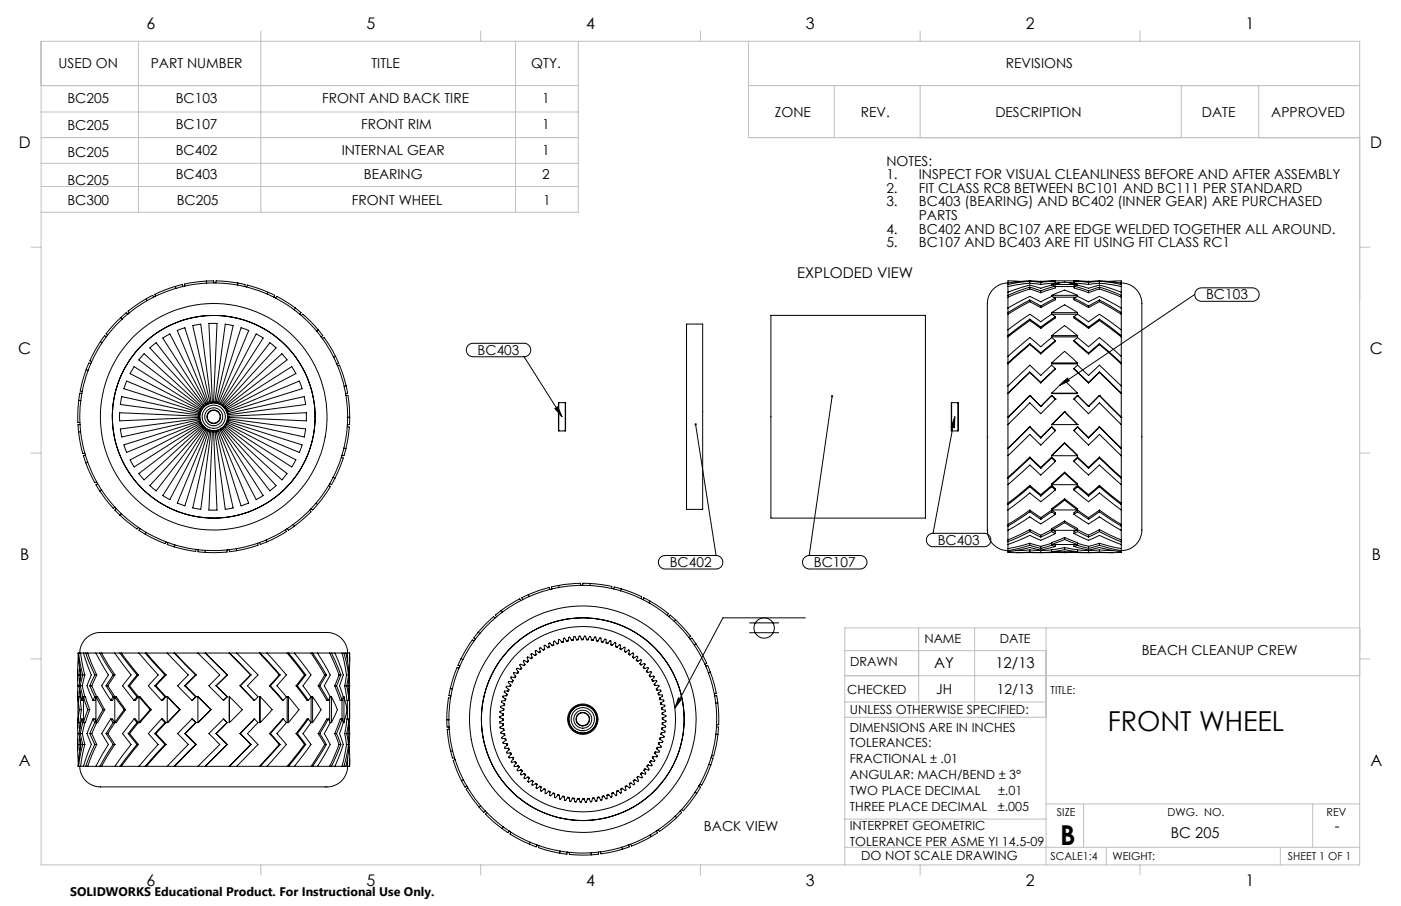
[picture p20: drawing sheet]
<svg xmlns="http://www.w3.org/2000/svg" width="432mm" height="279mm" viewBox="0 0 432 279" stroke-linecap="round" stroke-linejoin="round" font-family="sans-serif">
<defs><g id="words">
<g font-size="8.5">
<text x="341.4" y="225.5">FRONT WHEEL</text>
<text x="326.7" y="260.7">B</text>
</g>
<g font-size="4.9">
<text x="45.2" y="8.9">6</text>
<text x="112.9" y="8.9">5</text>
<text x="180.7" y="8.9">4</text>
<text x="248.4" y="8.9">3</text>
<text x="316.1" y="8.9">2</text>
<text x="383.9" y="8.9">1</text>
<text x="5.8" y="45.8">D</text>
<text x="422.3" y="45.8">D</text>
<text x="5.6" y="109.3">C</text>
<text x="422.2" y="109.3">C</text>
<text x="6.2" y="172.8">B</text>
<text x="422.8" y="172.8">B</text>
<text x="5.8" y="236.3">A</text>
<text x="422.4" y="236.3">A</text>
<text x="45.2" y="273.1">6</text>
<text x="112.9" y="273.1">5</text>
<text x="180.7" y="273.1">4</text>
<text x="248.4" y="273.1">3</text>
<text x="316.1" y="273.1">2</text>
<text x="383.9" y="273.1">1</text>
</g>
<g font-size="4.6">
<text x="245.7" y="85.8">EXPLODED VIEW</text>
<text x="287.9" y="205.9">AY</text>
<text x="306.8" y="205.9">12/13</text>
<text x="411.4" y="256.2">-</text>
<text x="360.9" y="258.3">BC 205</text>
</g>
<g font-size="4.2">
<text x="18.1" y="20.8">USED ON</text>
<text x="46.5" y="20.8">PART NUMBER</text>
<text x="114.5" y="20.8">TITLE</text>
<text x="163.7" y="20.8">QTY.</text>
<text x="310" y="20.8">REVISIONS</text>
<text x="20.8" y="31.8">BC205</text>
<text x="54.2" y="31.8">BC103</text>
<text x="99.3" y="31.8">FRONT AND BACK TIRE</text>
<text x="167.1" y="31.8">1</text>
<text x="238.8" y="35.9">ZONE</text>
<text x="265.3" y="35.9">REV.</text>
<text x="306.8" y="35.9">DESCRIPTION</text>
<text x="370.4" y="35.9">DATE</text>
<text x="391.8" y="35.9">APPROVED</text>
<text x="20.8" y="40">BC205</text>
<text x="54.2" y="39.8">BC107</text>
<text x="111.3" y="39.8">FRONT RIM</text>
<text x="167.1" y="39.8">1</text>
<text x="54.2" y="47.8">BC402</text>
<text x="105.3" y="47.8">INTERNAL GEAR</text>
<text x="167.1" y="47.8">1</text>
<text x="20.8" y="48.3">BC205</text>
<text x="273.2" y="51.2">NOTES:</text>
<text x="20.8" y="56.9">BC205</text>
<text x="54.2" y="55.3">BC403</text>
<text x="112.1" y="55.3">BEARING</text>
<text x="167.1" y="55.3">2</text>
<text x="273.2" y="55.3">1.</text>
<text x="273.2" y="59.5">2.</text>
<text x="283.2" y="55.3">INSPECT FOR VISUAL CLEANLINESS BEFORE AND AFTER ASSEMBLY</text>
<text x="283.2" y="59.5">FIT CLASS RC8 BETWEEN BC101 AND BC111 PER STANDARD</text>
<text x="20.8" y="63.4">BC300</text>
<text x="54.5" y="63.4">BC205</text>
<text x="108.5" y="63.4">FRONT WHEEL</text>
<text x="167.4" y="63.4">1</text>
<text x="273.2" y="63.7">3.</text>
<text x="283.2" y="63.7">BC403 (BEARING) AND BC402 (INNER GEAR) ARE PURCHASED</text>
<text x="283.2" y="67.9">PARTS</text>
<text x="273.2" y="72">4.</text>
<text x="273.2" y="76.2">5.</text>
<text x="283.2" y="72">BC402 AND BC107 ARE EDGE WELDED TOGETHER ALL AROUND.</text>
<text x="283.2" y="76.2">BC107 AND BC403 ARE FIT USING FIT CLASS RC1</text>
<text x="371.7" y="92.3">BC103</text>
<text x="147.2" y="109.4">BC403</text>
<text x="289" y="168">BC403</text>
<text x="206.4" y="174.9">BC402</text>
<text x="250.8" y="174.9">BC107</text>
<text x="351.9" y="202.1">BEACH CLEANUP CREW</text>
<text x="288.5" y="213.9">JH</text>
<text x="307.3" y="214.1">12/13</text>
<text x="217" y="256.2">BACK VIEW</text>
</g>
<g font-size="3.9">
<text x="284.9" y="198.3">NAME</text>
<text x="308.1" y="198.3">DATE</text>
<text x="262" y="205.5">DRAWN</text>
<text x="261.1" y="213.9">CHECKED</text>
<text x="261.9" y="220.3">UNLESS OTHERWISE SPECIFIED:</text>
<text x="261.9" y="225.6">DIMENSIONS ARE IN INCHES</text>
<text x="261.9" y="230.5">TOLERANCES:</text>
<text x="261.9" y="235.4">FRACTIONAL ± .01</text>
<text x="261.9" y="240.3">ANGULAR: MACH/BEND ± 3°</text>
<text x="261.9" y="245.1">TWO PLACE DECIMAL</text>
<text x="307.6" y="245.1">±.01</text>
<text x="261.9" y="250">THREE PLACE DECIMAL</text>
<text x="307.5" y="250">±.005</text>
<text x="261.9" y="255.9">INTERPRET GEOMETRIC</text>
<text x="261.9" y="260.8">TOLERANCE PER ASME YI 14.5-09</text>
<text x="265.5" y="265.2">DO NOT SCALE DRAWING</text>
</g>
<text font-size="3.8" x="21.6" y="276.3">SOLIDWORKS Educational Product. For Instructional Use Only.</text>
<g font-size="3.4">
<text x="323.8" y="214">TITLE:</text>
<text x="325.8" y="251.6">SIZE</text>
<text x="359.9" y="251.6">DWG. NO.</text>
<text x="408.9" y="251.7">REV</text>
<text x="323.7" y="265.2">SCALE1:4</text>
<text x="342.9" y="265.2">WEIGHT:</text>
<text x="396.9" y="265.2">SHEET 1 OF 1</text>
</g>
</g></defs>
<g fill="none" stroke="#000" stroke-width=".31">
<path d="M37.3 97.9l-4.6 5 .4 .5M37.3 97.9l.4 .5M37.7 98.4l-2.6 2.6-2.3 2.9M39.4 96.9l-1.7 1.5M39.4 96.9l-.5-.5-1.6 1.5M45.1 92.1l-5.6 3.9 .3 .5M45.1 92.1l.3 .6M45.4 92.7l-3.1 2-2.9 2.2M47.4 91.6l-2 1.1M47.4 91.6l-.3-.5-2 1M54 88.3l-6.3 2.5 .2 .6M54 88.3l2.2-.6 .2 .7"/>
<path d="M54 88.3l.2 .6M54.2 88.9l-6.8 2.7M56.4 88.4l-2.2 .5M63.6 86.7l-6.7 .9v.6M63.6 86.7l2.3-.1v.6M63.6 86.7v.6M63.6 87.3l-3.6 .4-3.6 .7M64.4 99.8h2.5l-1.1 24.1h-.4zM65.9 87.2l-2.3 .1M65.9 87.2l3.7 .2 3.6 .5M66.5 87.2l.1-.6 6.7 .7M69.4 100l2.5 .4-5.3 23.5h-.1h-.2z"/>
<path d="M73.2 87.9l2.2 .5M73.3 87.3l2.2 .4-.1 .7M73.3 87.3l-.1 .6M75.4 88.4l7 2.3M76 88.5l.2-.6 6.4 2.2M82.4 90.7l2 1M82.6 90.1l2.1 1-.3 .6M82.6 90.1l-.2 .6M84.4 91.7l3.2 1.8 3.1 2M84.9 91.9l.4-.5 5.8 3.6M90.7 95.5l1.7 1.4M91.1 95l1.7 1.4-.4 .5"/>
<path d="M91.1 95l-.4 .5M92.4 96.9l5.2 5.2M92.9 97.3l.4-.4 2.5 2.3 2.3 2.5M211.6 99.9h5v57.2h-5zM237.6 97.3h47.6v62.5h-47.6zM310.7 87.2a6.7 6.7 0 0 0-6.4 7.9v60.4a44.5 44.5 0 0 0 .4 10.2 6.4 6.4 0 0 0 6 4.1M310.7 95v1.4M310.7 90.1v1M310.7 87.3v.4M310.7 88.4v1.7M310.7 87.2v.1M310.7 96.9v4.8"/>
<path d="M310.7 91.7v3.3M310.7 87.7v.7M310.7 91.1v.6M310.7 96.4v.5M310.7 87.2h.2M314.4 86.8l-3.7-.2v.6M317.4 89.1l3.4 1.2M317.4 87.3l-6.7 1.1M317.4 87.3l3.4 .4M317.4 98.8l-6.7 5.1M317.4 98.8l3.4 2.5M317.4 93l-6.7 3.9"/>
<path d="M317.4 93l3.4 1.9M317.4 89.1l-6.7 2.6M317.4 98.4l3.4 2.5M317.4 98.4l-6.7 5.1M317.4 92.5l3.4 1.9M317.4 92.5l-6.7 3.9M317.4 88.5l3.4 1.2M317.4 88.5l-6.7 2.6M317.4 86.7l3.4 .4M317.4 86.7l-6.7 1M317.4 86.7v.6M317.4 88.5v.6"/>
<path d="M317.4 92.5v.5M317.4 98.4v.4M320.8 86.8l-5.1-.1-5 .6M320.8 86.7v.1M320.8 87.1v.6M320.8 89.7v.6M320.8 94.4v.5M320.8 86.7l.3 .1M320.8 86.7l-.4 .1M324.1 96.9l-3.3 2.3-3.4-2.3-6.7 4.8M324.1 96.9l1.2 .7M324.1 91.4l-3.3 1.7-3.4-1.7-6.7 3.6"/>
<path d="M324.1 91.4l1.2 .5M324.1 96.4l4-2.4 4 2.4M324.1 87.9l-3.3 1-3.4-1-6.7 2.2M324.1 87.9l1.2 .3M324.1 91.1l4-1.6 4 1.6M324.1 87.7a11.1 11.1 0 0 1 8 0M324.1 86.6l-3.3 .2M324.1 86.6h1.2M324.1 86.6h.1M324.1 87.7v.2M324.1 91.1v.3M324.1 96.4v.5"/>
<path d="M324.1 96.4h8M324.1 91.1h8M324.1 87.7h8M324.1 86.6h8M324.2 96.9h7.9M324.7 91.7h6.9M325.3 88.2v.6l-4.5 1.5M325.3 86.6v.7l-4.5 .4M325.3 97.6v.5l-4.5 3.2M325.3 91.9v.6l-4.5 2.4M325.3 97.6l-4.5 3.3M325.3 91.9l-4.5 2.5"/>
<path d="M325.3 88.2l-4.5 1.5M325.3 86.6l-4.5 .5M325.3 87.2h1.3M325.3 88.4h5.7M329.7 87.2h1.3M331 88.2v.6l4.5 1.5M331 91.9v.6l4.5 2.4M331 97.6v.5l4.5 3.2M331 86.6v.7l4.5 .4M331 97.6l4.5 3.3M331 91.9l4.5 2.5M331 88.2l4.5 1.5"/>
<path d="M331 86.6l4.5 .5M332.1 96.9l-1.1 .7M332.1 96.9l3.4 2.3 3.3-2.3 6.8 4.8M332.1 91.4l-1.1 .5M332.1 91.4l3.4 1.7 3.3-1.7 6.8 3.6M332.1 87.9l-1.1 .3M332.1 87.9l3.4 1 3.3-1 6.8 2.2M332.1 86.6h-1.1M332.1 86.6l3.4 .2M332.1 86.6h.1M332.1 87.7v.2M332.1 91.1v.3"/>
<path d="M332.1 96.4v.5M335.5 86.8l5-.1 5.1 .6M335.5 86.7v.1M335.5 87.1v.6M335.5 89.7v.6M335.5 94.4v.5M335.5 86.7l.3 .1M335.5 86.7l-.4 .1M338.8 89.1l-3.3 1.2M338.8 89.1l6.8 2.6M338.8 93l-3.3 1.9M338.8 93l6.8 3.9"/>
<path d="M338.8 98.8l-3.3 2.5M338.8 98.8l6.8 5.1M338.8 87.3l-3.3 .4M338.8 87.3l6.8 1.1M338.8 98.4l6.8 5.1M338.8 98.4l-3.3 2.5M338.8 92.5l6.8 3.9M338.8 92.5l-3.3 1.9M338.8 88.5l6.8 2.6M338.8 88.5l-3.3 1.2M338.8 86.7l6.8 1M338.8 86.7l-3.3 .4"/>
<path d="M338.8 86.7v.6M338.8 88.5v.6M338.8 92.5v.5M338.8 98.4v.4M341.8 86.8l3.8-.2v.6M345.4 87.2h.2M345.6 87.2a6.6 6.6 0 0 1 6.3 7.9v66.4a6.9 6.9 0 0 1-6.3 8.3M345.6 95v1.4M345.6 90.1v1M345.6 87.3v.4M345.6 87.2v.1M345.6 96.9v4.8"/>
<path d="M345.6 91.7v3.3M345.6 88.4v1.7M345.6 87.7v.7M345.6 91.1v.6M345.6 96.4v.5M368.2 90.8l-41.6 28.1M368.8 89.4l.7-.5 .8-.1h15.7a2.08 2.08 0 0 1 2.1 2 2.08 2.08 0 0 1-2.1 2.1h-15.7a2.07 2.07 0 0 1-1.9-1.2 2.07 2.07 0 0 1 .4-2.3zM26.6 114l-1.9 6.5 .6 .3M26.6 114l.5 .2M27.1 114.2l-1.9 7.1M28 112.1l-.9 2.1M28 112.1l-.6-.2-.8 2.1"/>
<path d="M30.9 105.3l-3.2 6 .5 .3M30.9 105.3l.6 .4M31.5 105.7l-3.5 6.4M32.8 103.9l-1.3 1.8M32.8 103.9l-.6-.4-1.3 1.8M39 117.5l22.5 9.3-.1 .4-23.2-7.3zM41.3 113.1l20.5 13v.2l-.1 .1-21.6-11.2zM44.4 109.1l17.9 16.4-.2 .3-19.3-14.8zM46.2 107.3l1.9-1.6 14.8 19.2-.3 .3zM50.2 104.2l2.2-1.2 11.1 21.5-.2 .1zM54.6 101.9l2.4-.8 7.2 23.1-.3 .1zM59.4 100.4l2.5-.4 3 24h-.2z"/>
<path d="M74.3 101.1l2.4 .8-9.3 22.2-.3-.1zM79 103l2.1 1.2-12.9 20.3-.3-.2zM83.2 105.7l1.9 1.6-16.2 17.7-.2-.2zM97.6 102.1l1.4 1.8M98.1 101.7l1.4 1.8-.5 .4M98.1 101.7l-.5 .4M99 103.9l1.6 2.3 2.2 4M99.3 104.4l.6-.3 3.5 5.8M102.8 110.2l1 2M103.4 109.9l1 2-.6 .3M103.4 109.9l-.6 .3M103.8 112.2l1.3 3.4 1 3.6"/>
<path d="M104 112.7l.6-.1 2.1 6.4M106.1 119.2l.4 2.2M106.7 119l.4 2.2-.6 .2M106.7 119l-.6 .2M144.3 106.5l1.3-.6h15.9a2.08 2.08 0 0 1 2.1 2 2.08 2.08 0 0 1-2.1 2.1h-15.7a2.09 2.09 0 0 1-1.9-1.2 2.09 2.09 0 0 1 .4-2.3zM161.5 110l11.7 18.5M310.7 119v2.2M310.7 109.9v2M310.7 101.7v1.8M310.7 112.2v6.8M310.7 103.9v6M310.7 103.5v.4"/>
<path d="M310.7 111.9v.3M317.4 114.9l-6.7 6.5M317.4 114.9l3.4 3.2M317.4 106.3l-6.7 5.9M317.4 106.3l3.4 2.8M317.4 114.7l3.4 3.2M317.4 114.7l-6.7 6.5M317.4 106l3.4 2.9M317.4 106l-6.7 5.9M317.4 106v.3M317.4 114.7v.2M320.8 100.9v.4"/>
<path d="M320.8 108.9v.2M320.8 117.9v.2M324.1 111.9l4-3.6 4 3.6M324.1 103.5l4-3.1 4 3.1M324.1 103.5v.4h8v-.4M324.1 111.9v.3h8v-.3M324.1 111.9h8M324.1 103.5h8M325.3 113.7l-4.5 4.4M325.3 105v.3l-4.5 3.8M325.3 113.7l-1.2-1.1-3.3 3.2-3.4-3.2-6.7 6.4M325.3 113.7l-4.5 4.2"/>
<path d="M325.3 105l-1.2-.9-3.3 2.8-3.4-2.8-6.7 5.8M325.3 105l-4.5 3.9M326.6 118.9l2.4-2.3 .6 .8zM331 105v.3l4.5 3.8M331 113.7l4.5 4.4M331 113.7l4.5 4.2M331 113.7l1.1-1.1 3.4 3.2 3.3-3.2 6.8 6.4M331 105l4.5 3.9M331 105l1.1-.9 3.4 2.8 3.3-2.8 6.8 5.8M335.5 100.9v.4M335.5 108.9v.2M335.5 117.9v.2"/>
<path d="M338.8 106.3l-3.3 2.8M338.8 106.3l6.8 5.9M338.8 114.9l-3.3 3.2M338.8 114.9l6.8 6.5M338.8 114.7l6.8 6.5M338.8 114.7l-3.3 3.2M338.8 106l6.8 5.9M338.8 106l-3.3 2.9M338.8 106v.3M338.8 114.7v.2M345.6 119v2.2M345.6 109.9v2"/>
<path d="M345.6 101.7v1.8M345.6 112.2v6.8M345.6 103.9v6M345.6 103.5v.4M345.6 111.9v.3M24.2 133.2l1.3 6.6h.6M24.3 123.5l-.3 6.7 .6 .1M24.3 123.5h.6M24.7 130.9l.1 2.2M24.7 130.9l-.7 .1 .2 2.2M24.8 133.1l.8 4.6 .7 2.6M24.8 133.1l-.6 .1"/>
<path d="M24.9 123.5l-.3 4.6 .1 2.8M25.2 121.3l-.3 2.2M25.2 121.3l-.6-.1-.3 2.3M36.9 127.3l24.3 1v.4l-24.3 1.1zM37.1 132.3l24.1-3.2 .1 .3-23.8 5.4zM37.5 122.3l23.8 5.3-.1 .3-24.1-3.2zM38.2 137.2l23.2-7.3 .1 .3-22.5 9.3zM62.6 131.9l.3 .2-14.8 19.3-1.9-1.6zM63.2 132.4l.3 .2-11.1 21.5-.9-.5-1.3-.8zM63.9 132.8l.3 .1-7.2 23.1-2.4-.8zM64.7 133.1h.3l-3.1 24-2.5-.5zM65.4 133.2h.4l1.1 24.1h-2.5z"/>
<path d="M66.3 133.2l.3-.1 5.3 23.5-1 .2-1.5 .3zM67.1 133.1l.4-.2 9.2 22.3-2.4 .8zM67.9 132.8l.3-.2 12.9 20.2-.2 .2-1.9 1.1zM68.6 132.3l.3-.2 16.2 17.7-.5 .4-1.4 1.2zM69.2 125.3l17.7-16.2 1.4 1.6 .2 .3-19 14.6zM69.5 131.5l19 14.5-1.6 2-17.7-16.2zM69.7 125.9l20.2-12.8 1.2 1.8 .1 .3-21.2 11.1zM70 130.8l21.2 11-.9 1.7-.4 .5-20.2-12.9zM70.2 126.7l22.1-9.2 .7 2.1 .1 .3-22.8 7.1zM70.3 130l22.8 7.2-.6 1.8-.2 .5-22.1-9.1zM70.4 127.5l23.4-5.2 .3 1.8 .1 .6-23.7 3.2zM70.5 129.2l23.7 3.1-.4 2.5-23.4-5.2z"/>
<path d="M70.6 128.3l23.8-1v2.2v.3l-23.8-1.1zM106 138.2l-.6 2.2M106 138.2l.6 .2M106.5 121.4l.5 3.6 .1 3.7M106.6 122h.6l.5 3.3 .1 3.4M106.6 138.4l-.6 2.1-.6-.1M107 131.6l.7 .1-1.1 6.7M107.1 131l-.3 2.7-.8 4.5M107.1 128.7v2.3M107.1 128.7h.7M107.8 128.7l-.1 2.3h-.6M171 126l.9-.6 1.3 3.1z"/>
<path d="M172.2 124.2v8.7M172.2 132.9h2M172.2 124.2h2M174.2 124.2v8.7M214.4 130.8l6.3 40.5M256.5 122.2l-7.1 49.1M293.3 124.2v8.7M293.3 132.9h1.9M293.3 124.2h1.9M294.3 128.5l-.1 3.4-1-.2zM294.3 128.5l-6.7 35.9M295.2 124.2v8.7"/>
<path d="M310.7 131v7.2M310.7 121.4v7.3M310.7 128.7v2.3M310.7 128.7h.1M310.7 138.4v2.1M310.7 121.2v.2M310.7 138.2v.2M317.4 131.6l3.4 3.3M317.4 131.6l-6.7 6.6M317.4 122l3.4 3.3M317.4 122l-6.7 6.7M317.4 122h.1"/>
<path d="M317.4 131.7l-6.7 6.7M317.4 131.7l3.4 3.4M317.4 131.6v.1M320.8 125.3h.1M320.8 134.9v.2M324.1 131.6l1.2 1.2M324.1 131.6l-3.3 3.3M324.1 122l1.2 1.1M324.1 122l-3.3 3.3M324.1 131h.1M324.1 122h.1M324.1 131.7l-3.3 3.4"/>
<path d="M324.1 131.7l1.2 1.1M324.1 121.2l4-3.9 4 3.9M324.1 131h8M324.1 121.2h8M324.1 131.6v.1M325.3 123.1l-4.5 4.5-3.4-3.4-6.7 6.8M325.3 132.8l-4.5 4.5-3.4-3.4-6.7 6.6M325.3 123.1h.1M328.1 136.5l4 4M328.1 136.5l-4 4M328.1 127l4 4M328.1 127l-4 4"/>
<path d="M328.1 127h.1M328.1 136.7l4 3.8M328.1 136.7l-4 3.8M328.1 136.5v.2M331 123.1l4.5 4.5 3.3-3.4 6.8 6.8M331 132.8l4.5 4.5 3.3-3.4 6.8 6.6M331 123.1h.1M332.1 122l3.4 3.3M332.1 122l-1.1 1.1M332.1 131.6l3.4 3.3M332.1 131.6l-1.1 1.2M332.1 131h.1"/>
<path d="M332.1 122h.1M332.1 131.7l-1.1 1.1M332.1 131.7l3.4 3.4M332.1 131.6v.1M335.5 125.3h.1M335.5 134.9v.2M338.8 122l6.8 6.7M338.8 122l-3.3 3.3M338.8 131.6l6.8 6.6M338.8 131.6l-3.3 3.3M338.8 122h.1M338.8 131.7l6.8 6.7"/>
<path d="M338.8 131.7l-3.3 3.4M338.8 131.6v.1M345.6 131v7.2M345.6 121.4v7.3M345.6 128.7v2.3M345.6 128.7h.1M345.6 138.4v2.1M345.6 121.2v.2M345.6 138.2v.2M26.3 140.3l.7 2.2M26.3 140.3l-.6 .2 .7 2.2M26.4 142.7l2.8 6.1 .6-.2"/>
<path d="M27 142.5l1.4 3.4 1.7 3.3M27 142.5l-.6 .2M30.1 149.2l1.2 1.9M30.1 149.2l-.5 .3 1.2 1.9M30.8 151.4l4.1 5.3 .5-.3M31.3 151.1l2.1 3 2.4 2.7M31.3 151.1l-.5 .3M35.8 156.8l1.6 1.6M35.8 156.8l-.4 .5 1.6 1.6M37 158.9l5.2 4.2 .5-.4M37.4 158.4l2.8 2.4 3 2.2M37.4 158.4l-.4 .5"/>
<path d="M40.1 141.8l21.6-11.2 .1 .3-20.5 13.1zM42.8 146l19.3-14.7 .2 .3-17.9 16.4zM95.5 157.3l.3 .5-5.1 4.4M95.9 156.9l-5.5 4.8M97.4 155.2l-1.5 1.7M97.4 155.2l.5 .4M97.9 155.6l-1.6 1.7-.4-.4M101.3 149.7l.5 .4-3.9 5.5M101.6 149.2l-2 3.1-2.2 2.9M102.7 147.2l-1.1 2M102.7 147.2l.5 .3M103.2 147.5l-1 2-.6-.3"/>
<path d="M105.2 141l.6 .3-2.6 6.2M105.4 140.4l-.9 2.6-1.8 4.2M310.7 147.5v2M310.7 155.6v1.7M310.7 157.3v4.4M310.7 149.5v5.7M310.7 140.5v6.7M310.7 147.2v.3M310.7 155.2v.4M317.4 157.3l3.4 2.3M317.4 157.3l-6.7 4.4M317.4 149.7l3.4 2.8"/>
<path d="M317.4 149.7l-6.7 5.5M317.4 141l3.4 3.1M317.4 141l-6.7 6.2M317.4 141.3l3.4 3.1M317.4 141.3l-6.7 6.2M317.4 150.1l3.4 2.9M317.4 150.1l-6.7 5.5M317.4 157.8l3.4 2.4M317.4 157.8l-6.7 4.4M317.4 141v.3M317.4 149.7v.4M317.4 157.3v.5"/>
<path d="M320.8 144.1v.3M320.8 152.5v.5M320.8 159.6v.6M324.1 149.7l1.2 1v.4M324.1 149.7l-3.3 2.8M324.1 141l1.2 1v.3M324.1 141l-3.3 3.1M324.1 141.3l1.2 1M324.1 141.3l-3.3 3.1M324.1 150.1l1.2 1M324.1 150.1l-3.3 2.9M324.1 157.3l4-3.1 4 3.1z"/>
<path d="M324.1 157.8l1.2 .8M324.1 157.8l-3.3 2.4M324.1 141v.3M324.1 149.7v.4M324.1 140.5h8M324.1 149.5h8M325.3 158.6v-.5l-1.2-.8-3.3 2.3M325.3 142.3l-4.5 4.2-3.4-3.1-6.7 6.1M325.3 151.1l-4.5 3.6-3.4-2.7-6.7 5.3M325.3 158.6l-4.5 3-3.4-2.2-6.7 4.1M328.1 153.8l4 3.1v.9M328.1 153.8l-4 3.1v.9"/>
<path d="M328.1 145.6l4 3.6v.3M328.1 145.6l-4 3.6v.3M328.1 145.9l4 3.6M328.1 145.9l-4 3.6M328.1 145.6v.3M328.1 153.8v.4M331 158.6v-.5l1.1-.8 3.4 2.3M331 142.3l4.5 4.2 3.3-3.1 6.8 6.1M331 151.1l4.5 3.6 3.3-2.7 6.8 5.3M331 158.6l4.5 3 3.3-2.2 6.8 4.1M332.1 141l3.4 3.1M332.1 141l-1.1 1v.3"/>
<path d="M332.1 149.7l3.4 2.8M332.1 149.7l-1.1 1v.4M332.1 141.3l3.4 3.1M332.1 141.3l-1.1 1M332.1 150.1l3.4 2.9M332.1 150.1l-1.1 1M332.1 157.8l3.4 2.4M332.1 157.8l-1.1 .8M332.1 141v.3M332.1 149.7v.4M335.5 144.1v.3M335.5 152.5v.5"/>
<path d="M335.5 159.6v.6M338.8 141l6.8 6.2M338.8 141l-3.3 3.1M338.8 149.7l6.8 5.5M338.8 149.7l-3.3 2.8M338.8 157.3l6.8 4.4M338.8 157.3l-3.3 2.3M338.8 141.3l6.8 6.2M338.8 141.3l-3.3 3.1M338.8 150.1l6.8 5.5M338.8 150.1l-3.3 2.9M338.8 157.8l6.8 4.4"/>
<path d="M338.8 157.8l-3.3 2.4M338.8 141v.3M338.8 149.7v.4M338.8 157.3v.5M345.6 147.5v2M345.6 155.6v1.7M345.6 157.3v4.4M345.6 149.5v5.7M345.6 140.5v6.7M345.6 147.2v.3M345.6 155.2v.4M43.2 163l1.9 1.2"/>
<path d="M43.2 163l-.4 .5 2 1.2M44.8 164.7l6 2.9 .4-.5M45.1 164.2l6.6 3.1M45.1 164.2l-.3 .5M51.7 167.3l2.2 .7M51.7 167.3l-.2 .6 2.2 .7M53.7 168.6l6.6 1.5 .2-.7M53.9 168l3.5 .9 3.7 .6M53.9 168l-.2 .6M61.1 169.5l2.2 .2M61.1 169.5l-.1 .6 2.3 .3M63.3 169.7v.7"/>
<path d="M70 169.6v.7l-6.7 .1M70.6 169.5l-3.6 .3-3.7-.1M70.6 169.5l.1 .6 2.3-.3M72.8 169.2l-2.2 .3M72.8 169.2l.2 .6M79.4 167.5l.1 .7-6.5 1.6M80 167.3l-4.4 1.4-2.8 .5M82.1 166.5l-2.1 .8M82.1 166.5l.2 .6M82.3 167.1l-2.1 .8-.2-.6M88 163.3l.3 .6-6 3.2M88.5 163l-3.1 1.9-3.3 1.6"/>
<path d="M90.4 161.7l-1.9 1.3M90.4 161.7l.3 .5M90.7 162.2l-1.8 1.3-.4-.5M181.9 180l-2.3-.1v.6M181.9 180l6.7 .8-.1 .7M181.9 180l-.1 .6M203.5 172l.7-.5 .8-.2h15.7a2.08 2.08 0 0 1 2.1 2.1 2.08 2.08 0 0 1-2.1 2.1h-15.7a2.07 2.07 0 0 1-1.9-1.3 2.07 2.07 0 0 1 .4-2.2zM248.1 171.8l1.3-.5h15.7a2.08 2.08 0 0 1 2.1 2.1 2.08 2.08 0 0 1-2.1 2.1h-15.7a2.09 2.09 0 0 1-1.9-1.4 2.09 2.09 0 0 1 .6-2.3zM286.1 165.1l1.3-.6h15.9a2.06 2.06 0 0 1 2.1 2 2.06 2.06 0 0 1-2.1 2.1h-15.7a2.07 2.07 0 0 1-1.9-1.3 2.07 2.07 0 0 1 .4-2.2zM310.7 162.2v1.3M310.7 167.1v.8M310.7 169.8v.3"/>
<path d="M310.7 170.1v.3h1.6l5.1-.1M310.7 167.9v1.3M310.7 163.5v3M310.7 161.7v.5M310.7 166.5v.6M310.7 169.2v.6M317.4 169.6l3.4 .2M317.4 169.6l-4.3 .2M317.4 167.5l3.4 1M317.4 167.5l-6.7 1.7M317.4 163.3l3.4 1.8M317.4 163.3l-6.7 3.2"/>
<path d="M317.4 163.9l3.4 1.7M317.4 163.9l-6.7 3.2M317.4 168.2l3.4 .9M317.4 168.2l-6.7 1.6M317.4 170.3l3.4 .1M317.4 163.3v.6M317.4 167.5v.7M317.4 169.6v.7M320.8 165.1v.5M320.8 168.5v.6M320.8 169.8v.6M324.1 169.6l-3.3 .2"/>
<path d="M324.1 167.5l-3.3 1M324.1 163.3l-3.3 1.8M324.1 163.5l4-2.3 4 2.3zM324.1 163.9l1.2 .6M324.1 163.9l-3.3 1.7M324.1 167.9l4-1.5 4 1.5zM324.1 168.2l1.2 .3M324.1 168.2l-3.3 .9M324.1 170.1l1.4-.1a8 8 0 0 1 5.3 0l1.3 .1zM324.1 170.3h1.2M324.1 170.3l-3.3 .1M324.5 163.5l.8 .4v.6"/>
<path d="M325.3 164.5l-4.5 2.1-3.4-1.5-6.7 2.8M325.3 168.5l-4.5 1.1-3.4-.8-6.7 1.3M325.3 170.3l-12 .1M325.3 170.3l2.8 .1M325.3 167.9v.6M325.3 170.1v.2M328.1 165.8l4 1.5v.9M328.1 165.8l-4 1.5v.9M328.1 168.9l4 .6v.8M328.1 168.9l-4 .6v.8M328.1 160.7l4 2.3v.9M328.1 160.7l-4 2.3v.9"/>
<path d="M328.1 160.7v.5M328.1 165.8v.6M328.1 168.9v.6M328.1 170.1v.3M331 164.5l4.5 2.1 3.3-1.5 6.8 2.8M331 168.5l4.5 1.1 3.3-.8 6.8 1.3M331 170.3l12 .1M331 170.3l-2.9 .1M331 167.9v.6M331 170.1v.2M331.8 163.5l-.8 .4v.6M332.1 163.3l3.4 1.8"/>
<path d="M332.1 167.5l3.4 1M332.1 169.6l3.4 .2M332.1 163.9l3.4 1.7M332.1 163.9l-1.1 .6M332.1 168.2l3.4 .9M332.1 168.2l-1.1 .3M332.1 170.3l3.4 .1M332.1 170.3h-1.1M335.5 165.1v.5M335.5 168.5v.6M335.5 169.8v.6M338.8 163.3l6.8 3.2"/>
<path d="M338.8 163.3l-3.3 1.8M338.8 167.5l6.8 1.7M338.8 167.5l-3.3 1M338.8 169.6l4.4 .2M338.8 169.6l-3.3 .2M338.8 163.9l6.8 3.2M338.8 163.9l-3.3 1.7M338.8 168.2l6.8 1.6M338.8 168.2l-3.3 .9M338.8 170.3l-3.3 .1M338.8 163.3v.6M338.8 167.5v.7"/>
<path d="M338.8 169.6v.7M345.6 162.2v1.3M345.6 167.1v.8M345.6 169.8v.3M345.6 170.1v.3h-1.7l-5.1-.1M345.6 167.9v1.3M345.6 163.5v3M345.6 161.7v.5M345.6 166.5v.6M345.6 169.2v.6M146.2 197.6l-.6-.3-3.5 5.8M146.5 197.2l-2.1 3-1.7 3.2"/>
<path d="M147.4 195l-1.4 1.7 .5 .5M147.4 195l.5 .4M147.9 195.4l-1.4 1.8M152.6 190.6l-.5-.5-4.7 4.9M153.1 190.2l-3.4 3.1-1.8 2.1M154.4 188.3l-1.7 1.4 .4 .5M154.4 188.3l.4 .5M154.8 188.8l-1.7 1.4M160.5 185.2l-.3-.5-5.8 3.6M161.1 184.9l-2.5 1.3-3.8 2.6M162.8 183.4l-2 .9 .3 .6M162.8 183.4l.3 .6"/>
<path d="M163.1 184l-2 .9M168.7 199.7l-.7-.7-.3 .1 .2 1M169.2 199.4l-.5 .3M169.2 199.4l.1 .2-.6 .1M169.5 181.8l-.3-.6-6.4 2.2M170.1 181.6l-3.6 1-3.4 1.4M170.1 199l-.7-.7-.2 .1v1M170.6 198.8l-.5 .2M170.6 198.8l-.3 .3-.2-.1M171.6 198.5l-.9-.8-.1 1.1M172.1 198.3l-.5 .2M172.1 198.3l-.4 .3-.1-.1"/>
<path d="M172.2 180.6l-2.2 .4 .1 .6M172.2 180.6l.1 .6M172.3 181.2l-2.2 .4M173.1 198l-.7-.8-.2 .1-.1 1M173.6 197.9l-.1 .2-.4-.1M173.6 197.9l-.5 .1M174.6 197.7l-.6-.9h-.3l-.1 1.1M175.1 197.6l-.5 .1M175.1 197.6l-.4 .2-.1-.1M176.1 197.4l-.5-.9h-.2l-.3 1.1M176.6 197.3l-.5 .1M176.6 197.3l-.2 .2-.3-.1"/>
<path d="M177.7 197.2l-.5-.9h-.2l-.4 1M178.2 197.2h-.5M178.2 197.2l-.4 .2-.1-.2M179 180.5l-.1-.6-6.7 .7M179.2 197.1h.5M179.2 197.1v.2l.5-.2M179.2 197.1l-.4-.9h-.3l-.3 1M179.6 180.5l-4.6 .3-2.7 .4M179.6 180.5l2.2 .1M179.7 197.1l.4-.9h.3l.3 .9M180.7 197.1l.6 .1M180.7 197.1l.2 .2 .4-.1"/>
<path d="M181.3 197.2l.6-.9 .4 1M181.8 180.6l3.7 .3 3.6 .7M182.3 197.3h.5M182.3 197.3l.3 .2 .2-.2M182.8 197.3l.6-.9 .2 .1 .2 1M183.8 197.5l.4 .2 .2-.1M183.8 197.5l.6 .1M184.4 197.6l.5-.9h.2l.2 1.1M185.3 197.8l.2 .2 .4-.1M185.3 197.8l.6 .1M185.9 197.9l.6-.8 .3 .1v1M186.8 198.2l.6 .2"/>
<path d="M186.8 198.2l.4 .3 .2-.1M187.4 198.4l.6-.8 .3 .1v1M188.3 198.7l.1 .2h.4M188.3 198.7l.5 .2M188.8 198.9l.7-.7h.2v1.1M189.1 181.6l2.2 .6M189.7 199.3l.1 .2h.4M189.7 199.3l.5 .2M190.2 199.5l.8-.7 .2 .2-.1 1M191.1 200l.5 .2M191.1 200l.1 .2h.4M191.3 182.2l4.3 1.5 2.5 1.2"/>
<path d="M191.5 181.6l-2.2-.6-.2 .6M191.5 181.6l6.3 2.4-.2 .6M191.5 181.6l-.2 .6M198.1 184.9l2 1M198.1 184.9l.3-.6 2 1.1M200.1 185.9l2.4 1.5 3.6 2.7M200.4 185.4l2.9 1.8 2.7 2-.3 .6M200.4 185.4l-.3 .5M206.1 190.1l1.7 1.5M206.1 190.1l.5-.4 1.6 1.5M207.8 191.6l2.6 2.7 2.3 2.8M208.2 191.2l4.6 5-.5 .4"/>
<path d="M208.2 191.2l-.4 .4M212.7 197.1l1.3 1.9M212.7 197.1l.6-.3 1.2 1.8M214 199l1.9 3.1 1.6 3.3M214.5 198.6l3.3 5.9-.5 .4M214.5 198.6l-.5 .4M230.9 195.1h9.2M230.9 192.1h9.2M248.2 190.5h-25.4l-14.8 27.9M24 206.4v3.4M24 213.2v2.8M24 216h.1"/>
<path d="M24 211.5v3.4M24 214.9v1.1M24 208.1v3.4M24 208.1h.6M24 211.5h.4M24 214.9h.7M24 214.9l.1 1.3a11.3 11.3 0 0 1 0 5.3l-.1 1.3zM24.1 202.7l-.1 5.4M24.2 201.4l1.3 6.7M24.2 201.4h-.2l.2 1.7 .8 5-.6 3.4M24.2 201.4h.6M24.4 211.5l.8 4.5"/>
<path d="M24.4 218.9h.7M24.6 201.4a6.7 6.7 0 0 1 7.9-6.3h66.4a6.8 6.8 0 0 1 8.2 6.3M24.6 213v1.9M24.6 206.2v1.9M24.6 208.1v1.9M24.7 214.9l.4 4M24.7 211.5l.8 3.4M24.7 211.5h.7M24.8 201.4l1.3 6.7M24.8 201.4h.9M25.1 218.9l-.4 3.9M25.2 216h.5"/>
<path d="M25.4 211.5l.7 3.4M25.5 214.9h.8l1.4 4M25.5 214.9l-.3 1.1M25.5 208.1l-.8 3.4M25.5 208.1h.6M25.7 201.4l2.5 6.7-1.4 3.4 1.9 4.5M25.7 201.4h.7M25.7 214.9l1.4 4-1.4 3.9zM26.1 208.1l-.7 3.4M26.4 201.4l2.8 6.7M26.4 201.4h.6M27 201.4l2.8 6.7"/>
<path d="M27 201.4h2.6M27.1 218.9h.6M27.7 218.9l-1.4 3.9h-.8M27.7 211.5l1.5 3.4M27.7 211.5h.6M28.3 211.5l1.5 3.4M29.2 214.9h.9l2.2 4M29.2 214.9l-.5 1.1M29.2 208.1l-1.5 3.4M29.2 208.1h.6M29.6 215.4l-.3 .6h-.6M29.6 201.4l3.8 6.7-2 3.4 2.7 4.5"/>
<path d="M29.6 201.4h1.2M29.6 214.9l2.1 4-2.1 3.9zM29.8 208.1l-1.5 3.4M30.8 201.4l4.1 6.7M30.8 201.4h.5M31.3 201.4l4.1 6.7M31.3 201.4h4.1M31.7 218.9h.6M32.3 218.9l-2.2 3.9h-.9M32.7 211.5l2.2 3.4M32.7 211.5h.5M33.2 211.5l2.2 3.4"/>
<path d="M34.9 214.9h.9l2.9 4M34.9 214.9l-.8 1.1M34.9 208.1l-2.2 3.4M34.9 208.1h.5M35.4 214.9l-.7 1.1h-.6M35.4 201.4l5 6.7-2.6 3.4 3.5 4.5M35.4 201.4h1.6M35.4 214.9l2.9 4M35.4 214.9v7.9M35.4 208.1l-2.2 3.4M37 201.4l5.2 6.7M37 201.4h.4"/>
<path d="M37.4 201.4l5.3 6.7M37.4 201.4h5.4M38.3 218.9l-2.9 3.9M38.3 218.9h.4M38.7 218.9l-2.9 3.9h-.9M39.5 211.5l2.7 3.4M39.5 211.5h.4M39.9 211.5l2.8 3.4M42.2 214.9l-.9 1.1M42.2 208.1l-2.7 3.4M42.2 208.1h.5M42.2 214.9h.5"/>
<path d="M42.7 214.9l-1 1.1h-.4M42.7 208.1l-2.8 3.4M42.8 214.9h.4l3.4 4M42.8 201.4l6 6.7-3.1 3.4 4.1 4.5M42.8 201.4h2M42.8 214.9l3.5 4M42.8 214.9v7.9M44.8 201.4l6 6.7M44.8 201.4h.3M45.1 201.4l6.1 6.7M45.1 201.4h6.4M46.3 218.9l-3.5 3.9"/>
<path d="M46.3 218.9h.3M46.6 218.9l-3.4 3.9h-.4M47.7 211.5l3.1 3.4M47.7 211.5h.3M48 211.5l3.2 3.4M50.8 214.9l-1 1.1M50.8 208.1l-3.1 3.4M50.8 208.1h.4M50.8 214.9h.4M51.2 214.9l-1.1 1.1h-.3M51.2 208.1l-3.2 3.4M51.5 214.9l4 4"/>
<path d="M51.5 201.4l6.5 6.7-3.2 3.4 4.4 4.5M51.5 201.4h2.2M51.5 214.9l3.9 4M51.5 214.9v7.9M53.7 201.4l6.6 6.7M53.7 201.4h.2M53.9 201.4l6.6 6.7M53.9 201.4h7.2M55.4 218.9l-3.9 3.9M55.4 218.9h.1M55.5 218.9l-4 3.9M56.9 211.5l3.4 3.4"/>
<path d="M56.9 211.5h.2M57.1 211.5l3.4 3.4M60.3 208.1l-3.4 3.4M60.3 214.9l-1.1 1.1M60.3 208.1h.2M60.3 214.9h.2M60.5 214.9l-1.3 1.1M60.5 208.1l-3.4 3.4M61 214.9l4 4M61 214.9v7.9M63.3 201.4l6.7 6.7M63.3 201.4h-2.3l6.7 6.7-3.3 3.4 4.5 4.5"/>
<path d="M63.3 201.4h.1M63.3 201.4h7.3M65 218.9l-4 3.9M65 218.9h.1M66.6 211.5l3.4 3.4M66.6 211.5h.1M68.9 216h.1M70 208.1l-3.4 3.4M70 214.9l-1.1 1.1M70 208.1h.1M70 214.9h.1M70.6 201.4l6.7 6.7"/>
<path d="M70.6 201.4h.1M70.7 201.4l6.7 6.7M70.7 201.4h2.3M70.7 214.9l4 4-4 3.9M70.7 214.9v7.9M73 201.4l6.5 6.7-3.2 3.4 3.2 3.4-1.1 1.1M73 201.4h7M74 211.5l4.4 4.5M74 211.5h.1M74.1 211.5l4.3 4.5M77.3 208.1l-3.3 3.4M77.3 208.1h.1"/>
<path d="M77.4 208.1l-3.3 3.4M80 201.4l6.1 6.7M80 201.4h.2M80.2 201.4l6.1 6.7M80.2 201.4h2.1M80.2 214.9l3.7 4-3.7 3.9M80.2 214.9h-.2v7.9h.2M80.2 214.9v7.9M82.3 201.4l6 6.7-3 3.4 3 3.4-1 1.1M82.3 201.4h6.2M83.1 211.5l4 4.5h.2M83.1 211.5h.2"/>
<path d="M83.3 211.5l4 4.5M86.1 208.1l-3 3.4M86.1 208.1h.2M86.3 208.1l-3 3.4M88.5 201.4l5.3 6.7M88.5 201.4h.4M88.9 201.4l5.3 6.7M88.9 201.4h1.8M88.9 214.9l3.2 4-3.2 3.9M88.9 214.9h-.4v7.9h.4M88.9 214.9v7.9M90.7 201.4l5.1 6.7-2.4 3.4 2.4 3.4"/>
<path d="M90.7 201.4h5.2M91.3 211.5l3.4 4.5h.3M91.3 211.5h.4M91.7 211.5l3.3 4.5M93.8 208.1l-2.5 3.4M93.8 208.1h.4M94.2 208.1l-2.5 3.4M95.8 214.9l-.8 1.1M95.9 201.4l4.2 6.7M95.9 214.9v7.9M95.9 201.4h.4M95.9 214.9h.4"/>
<path d="M96.3 201.4l4.3 6.7M96.3 201.4h1.6M96.3 214.9l2.7 4-2.7 3.9M96.3 214.9v7.9M97.9 201.4l3.9 6.7-1.9 3.4 1.9 3.4M97.9 201.4h3.7M98.1 211.5l2.6 4.5h.5M98.1 211.5h.5M98.6 211.5l2.6 4.5M100.1 208.1l-2 3.4M100.1 208.1h.5M100.6 208.1l-2 3.4"/>
<path d="M101.6 201.4l2.9 6.7M101.6 215.2v7.3M101.6 201.4h.6M101.8 214.9l-.6 1.1M101.8 214.9h.4M102.2 201.4l2.9 6.7M102.2 201.4h1M102.2 214.9l1.8 4-1.8 3.9M102.2 214.9v7.9M103.2 211.5l1.7 4.5h.5M103.2 211.5h.5M103.2 201.4l2.6 6.7-1.2 3.4 1.2 3.4"/>
<path d="M103.2 201.4h2.2M103.7 211.5l1.7 4.5M104.5 208.1l-1.3 3.4M104.5 208.1h.6M105.1 208.1l-1.4 3.4M105.4 201.4l1.4 6.7M105.4 216v5.7M105.4 201.4h.6M105.8 214.9l-.4 1.1M105.8 214.9h.2M106 201.4l1.4 6.7M106 201.4h.6"/>
<path d="M106 214.9l.4 1.3a6.2 6.2 0 0 1 0 5.3l-.4 1.3M106 214.9v7.9M106.2 211.5l.7 4.5h.7M106.2 211.5h.7M106.6 201.4l.7 3.4a14.7 14.7 0 0 1 0 6.7M106.6 201.4h.5M106.8 208.1l-.6 3.4M106.8 208.1h.6M106.9 211.5l.7 4.5M107.1 201.4v2.6M107.1 216v5.7M107.1 201.4h.6"/>
<path d="M107.3 211.5l.4 3.4M107.3 211.5h.5M107.4 208.1l-.5 3.4M107.6 208.7l.2 2.8M107.7 214.9l-.1 1.1M107.7 214.9h.1M107.7 201.4l-.1 6.2M107.7 214.9v7.9M107.7 201.4l.1 2.4M107.8 211.5l-.2 2.8M138.8 212.3l-.4 2.2 .6 .2M138.8 212.3l.6 .1"/>
<path d="M138.9 215.2h-.7l-.5 6.8M139 214.7l-.4 2.7-.2 4.6M139.4 212.4l-.4 2.3M141.5 206l-.6-.1-2.1 6.4M141.7 205.5l-1 2.5-1.3 4.4M142.1 203.1l-1 2.1 .6 .3M142.1 203.1l.6 .3M142.7 203.4l-1 2.1M155.1 219.1l-1 .3v.3l.9 .4M155.2 218.6l.1 .1-.2 .4M155.2 218.6l-.1 .5M155.3 217.6l-1 .3 .9 .7"/>
<path d="M155.4 217.1l.1 .2-.2 .3M155.4 217.1l-.1 .5M155.6 216.1l-1 .3 .8 .7M155.8 215.5v.5l-.2 .1M155.8 215.5l-.2 .6M156 214.6l-1.1 .2 .9 .7M156.2 214.1l.1 .2-.3 .3M156.2 214.1l-.2 .5M156.5 213.1h-1l-.1 .2 .8 .8M156.7 212.6l-.2 .5M156.7 212.6l.2 .1-.4 .4M157.1 211.7l-1-.1-.1 .3 .7 .7"/>
<path d="M157.3 211.2l-.2 .5M157.3 211.2l.2 .1-.4 .4M157.8 210.3l-1-.2-.2 .3 .7 .8M158 209.8l-.2 .5M158 209.8l.1 .3-.3 .2M158.6 209l-1-.3-.2 .3 .6 .8M158.9 208.5v.2l-.3 .3M158.9 208.5l-.3 .5M159.4 207.6l-1.1-.1 .6 1M159.7 207.2l-.3 .4M159.7 207.2l.1 .2-.4 .2M160.3 206.4l-1-.3-.1 .2 .5 .9"/>
<path d="M160.7 206l-.2 .5-.2-.1M160.7 206l-.4 .4M161.4 205.2l-1.1-.3 .4 1.1M161.7 204.8l-.3 .4M161.7 204.8l.1 .2-.4 .2M162.4 204.1l-.9-.4-.2 .2 .4 .9M162.8 203.7l-.1 .4h-.3M162.8 203.7l-.4 .4M163.6 203.1l-.9-.5-.2 .1 .3 1M164 202.7l-.4 .4M164 202.7l-.1 .3-.3 .1M164.8 202.1l-.9-.6-.2 .2 .3 1"/>
<path d="M165.2 201.8l-.4 .3M165.2 201.8v.2l-.4 .1M166.1 201.2l-1-.5 .1 1.1M166.5 200.9l-.4 .3M166.5 200.9l-.2 .4-.2-.1M167.4 200.4l-.8-.7-.3 .2 .2 1M167.9 200.1l-.4 .4-.1-.1M167.9 200.1l-.5 .3M191.6 200.2l.9-.6 .2 .1-.2 1M192.5 200.7l.3 .5 .1-.2M192.5 200.7l.4 .3M192.9 201l.9-.6 .2 .2-.2 1"/>
<path d="M193.8 201.6l-.1 .2 .5 .1M193.8 201.6l.4 .3M194.2 201.9l.9-.5 .2 .1-.3 1M195 202.5l.4 .3M195 202.5l.2 .4 .2-.1M195.4 202.8l1-.4 .2 .2-.4 .9M196.2 203.5v.3l.4 .1M196.2 203.5l.4 .4M196.6 203.9l1-.4 .1 .2-.4 .9M197.3 204.6l.4 .4M197.3 204.6l.1 .4h.3M197.7 205l1-.3-.4 1"/>
<path d="M198.3 205.7l.4 .5M198.3 205.7l.2 .5h.2M198.7 206.2l1.1-.2-.5 .9M199.3 206.9l.3 .5M199.3 206.9l-.1 .3 .4 .2M199.6 207.4l1.1-.2 .1 .2-.6 .8M200.2 208.2v.4l.3 .1M200.2 208.2l.3 .5M200.5 208.7l1-.2 .1 .2-.6 .8M201 209.5l.3 .5M201 209.5l.1 .5h.2M201.3 210l1-.1 .2 .2-.7 .8"/>
<path d="M201.8 210.9v.4l.2 .1M201.8 210.9l.2 .5M202 211.4h1.1v.2l-.7 .7M202.4 212.3l.2 .5M202.4 212.3l-.2 .1 .4 .4M202.6 212.8h1l.1 .3-.7 .6M203 213.7l-.1 .4 .2 .2M203 213.7l.1 .6M203.1 214.3h1.1v.3l-.8 .6M203.4 215.2l.2 .6M203.4 215.2l-.2 .1 .4 .5M203.6 215.8l1 .3-.8 .6"/>
<path d="M203.8 216.7l.1 .6M203.8 216.7l-.1 .5 .2 .1M203.9 217.3l1 .2v.3l-.9 .5M204 218.3l.1 .5M204 218.3l-.1 .4 .2 .1M204.1 218.8l1 .3v.2l-.9 .5M204.2 219.8l.1 .6M204.2 219.8l-.2 .4 .3 .2M209.1 215.2l.9 .5-2 2.7zM217.5 205.4l.8 2.1M217.5 205.4l.6-.2 .8 2.1M218.3 207.5l1.2 3.5 .8 3.6"/>
<path d="M218.9 207.3l1.9 6.5-.6 .2M218.9 207.3l-.6 .2M220.3 214.6l.3 2.2M220.3 214.6l.6-.1 .3 2.2M220.6 216.8l.3 3.7-.1 3.7M221.2 216.7l.3 6.8-.7 .1M221.2 216.7l-.6 .1M24 221.7v1.1M24 221.7v2.8M24 227.9v3.4M24 221.7h.1M24 229.6l.1 5.4"/>
<path d="M24 222.8v3.4M24 226.2v3.4M24 229.6h.6M24 226.2h.4M24 222.8h.7M24.2 236.3h.6M24.4 226.2l.6 3.4-.8 5-.2 1.7h.2M24.6 236.3a6.7 6.7 0 0 0 7.9 6.4h66.4a6.8 6.8 0 0 0 8.2-6.4M24.6 227.7v1.9M24.6 229.6v1.9M24.6 222.8v1.9M24.7 226.2l.8 3.4"/>
<path d="M24.7 226.2h.7M24.8 236.3h.9M25.2 221.7l.3 1.1M25.2 221.7l-.8 4.5M25.2 221.7h.5M25.4 226.2l.7 3.4M25.5 229.6l-1.3 6.7M25.5 222.8l-.8 3.4M25.5 229.6h.6M25.7 236.3h.7M26.1 229.6l-1.3 6.7M26.1 222.8l-.7 3.4"/>
<path d="M26.4 236.3h.6M27 236.3h2.6M27.7 226.2l1.5 3.4M27.7 226.2h.6M28.3 226.2l1.5 3.4M28.7 221.7h.6l.3 .7M28.7 221.7l.5 1.1M28.7 221.7l-1.9 4.5 1.4 3.4-2.5 6.7M29.2 229.6l-2.8 6.7M29.2 222.8l-1.5 3.4M29.2 229.6h.6M29.6 236.3h1.2"/>
<path d="M29.8 229.6l-2.8 6.7M29.8 222.8l-1.5 3.4M30.8 236.3h.5M31.3 236.3h4.1M32.7 226.2l2.2 3.4M32.7 226.2h.5M33.2 226.2l2.2 3.4M34.1 221.7h.6l.7 1.1M34.1 221.7l.8 1.1M34.1 221.7l-2.7 4.5 2 3.4-3.8 6.7M34.9 229.6l-4.1 6.7M34.9 222.8l-2.2 3.4"/>
<path d="M34.9 229.6h.5M35.4 236.3h1.6M35.4 229.6l-4.1 6.7M35.4 222.8l-2.2 3.4M37 236.3h.4M37.4 236.3h5.4M39.5 226.2l2.7 3.4M39.5 226.2h.4M39.9 226.2l2.8 3.4M41.3 221.7h.4l1 1.1M41.3 221.7l.9 1.1M41.3 221.7l-3.5 4.5 2.6 3.4-5 6.7"/>
<path d="M42.2 229.6l-5.2 6.7M42.2 222.8l-2.7 3.4M42.2 229.6h.5M42.2 222.8h.5M42.7 229.6l-5.3 6.7M42.7 222.8l-2.8 3.4M42.8 236.3h2M44.8 236.3h.3M45.1 236.3h6.4M47.7 226.2l3.1 3.4M47.7 226.2h.3M48 226.2l3.2 3.4"/>
<path d="M49.8 221.7h.3l1.1 1.1M49.8 221.7l1 1.1M49.8 221.7l-4.1 4.5 3.1 3.4-6 6.7M50.8 229.6l-6 6.7M50.8 222.8l-3.1 3.4M50.8 229.6h.4M50.8 222.8h.4M51.2 229.6l-6.1 6.7M51.2 222.8l-3.2 3.4M51.5 236.3h2.2M53.7 236.3h.2M53.9 236.3h7.2"/>
<path d="M56.9 226.2l3.4 3.4M56.9 226.2h.2M57.1 226.2l3.4 3.4M59.2 221.7l1.3 1.1M59.2 221.7l1.1 1.1M59.2 221.7l-4.4 4.5 3.2 3.4-6.5 6.7M60.3 229.6l-6.6 6.7M60.3 222.8l-3.4 3.4M60.3 229.6h.2M60.3 222.8h.2M60.5 229.6l-6.6 6.7M60.5 222.8l-3.4 3.4"/>
<path d="M63.3 236.3h.1M63.3 236.3h7.3M66.6 226.2l3.4 3.4M66.6 226.2h.1M68.9 221.7l-4.5 4.5 3.3 3.4-6.7 6.7h2.3M68.9 221.7l1.1 1.1M68.9 221.7h.1M70 222.8l-3.4 3.4M70 229.6l-6.7 6.7M70 229.6h.1M70 222.8h.1M70.6 236.3h.1"/>
<path d="M70.7 236.3h2.3M73 236.3h7M74 226.2l3.3 3.4M74 226.2h.1M74.1 226.2l3.3 3.4M77.3 229.6l-6.7 6.7M77.3 229.6h.1M77.4 229.6l-6.7 6.7M78.4 221.7l-4.4 4.5M78.4 221.7l-4.3 4.5M78.4 221.7l1.1 1.1-3.2 3.4 3.2 3.4-6.5 6.7M80 236.3h.2"/>
<path d="M80.2 236.3h2.1M82.3 236.3h6.2M83.1 226.2l3 3.4M83.1 226.2h.2M83.3 226.2l3 3.4M86.1 229.6l-6.1 6.7M86.1 229.6h.2M86.3 229.6l-6.1 6.7M87.3 221.7h-.2l-4 4.5M87.3 221.7l-4 4.5M87.3 221.7l1 1.1-3 3.4 3 3.4-6 6.7M88.5 236.3h.4"/>
<path d="M88.9 236.3h1.8M90.7 236.3h5.2M91.3 226.2l2.5 3.4M91.3 226.2h.4M91.7 226.2l2.5 3.4M93.8 229.6l-5.3 6.7M93.8 229.6h.4M94.2 229.6l-5.3 6.7M95 221.7h-.3l-3.4 4.5M95 221.7l-3.3 4.5M95 221.7l.8 1.1M95.8 222.8l-2.4 3.4 2.4 3.4-5.1 6.7"/>
<path d="M95.9 236.3h.4M95.9 222.8h.4M96.3 236.3h1.6M97.9 236.3h3.7M98.1 226.2l2 3.4M98.1 226.2h.5M98.6 226.2l2 3.4M100.1 229.6l-4.2 6.7M100.1 229.6h.5M100.6 229.6l-4.3 6.7M101.2 221.7h-.5l-2.6 4.5M101.2 221.7l-2.6 4.5"/>
<path d="M101.2 221.7l.6 1.1M101.6 236.3h.6M101.8 222.8l-1.9 3.4 1.9 3.4-3.9 6.7M101.8 222.8h.4M102.2 236.3h1M103.2 226.2l1.3 3.4M103.2 226.2h.5M103.2 236.3h2.2M103.7 226.2l1.4 3.4M104.5 229.6l-2.9 6.7M104.5 229.6h.6M105.1 229.6l-2.9 6.7"/>
<path d="M105.4 236.3h.6M105.4 221.7h-.5l-1.7 4.5M105.4 221.7l-1.7 4.5M105.4 221.7l.4 1.1M105.8 222.8l-1.2 3.4 1.2 3.4-2.6 6.7M105.8 222.8h.2M106 236.3h.6M106.2 226.2l.6 3.4M106.2 226.2h.7M106.6 236.3h.5M106.8 229.6l-1.4 6.7M106.8 229.6h.6"/>
<path d="M106.9 226.2l.5 3.4M107.1 236.3h.6M107.1 233.7v2.6M107.3 226.2l.1 1.1a23.9 23.9 0 0 1-.8 9M107.3 226.2h.5M107.4 229.6l-1.4 6.7M107.6 221.7h-.7l-.7 4.5M107.6 221.7l-.7 4.5M107.6 221.7l.1 1.1M107.6 230.2l.1 6.1M107.6 223.4l.2 2.8M107.7 222.8l-.4 3.4"/>
<path d="M107.7 222.8h.1M107.8 226.2l-.2 2.8M107.8 233.9l-.1 2.4M137.7 222l.1 2.2h.6M137.7 222h.7M138.4 222v2.2M138.4 224.2l.4 3.7 .7 3.6M138.5 224.8l-.7 .2 1.1 6.6M138.9 231.6l.6 2.2 .6-.2M139.5 231.5l.6 2.1M139.5 231.5l-.6 .1M140.1 233.6l1.2 3.5 1.5 3.4"/>
<path d="M140.3 234.2l-.6 .3 2.5 6.3M154.9 221.7v.5M154.9 221.7h.2v.5h-.2M154.9 222.2l-.9 .4v.3l1 .3M155 223.2v.6M155 223.2l.2 .2-.2 .4M155 220.7l-1 .4v.2l.9 .4M155 220.1l.2 .1-.2 .5M155 220.1v.6M155 223.8l-.9 .5v.2l1 .3M155.1 224.8l.1 .5M155.1 224.8l.2 .1-.1 .4"/>
<path d="M155.2 225.3l-.9 .6 .1 .2 1 .2M155.4 226.3l.1 .5M155.4 226.3l.2 .1-.1 .4M155.5 226.8l-.9 .7 1.1 .3M155.7 227.8l.2 .2-.1 .4M155.7 227.8l.1 .6M155.8 228.4l-.8 .6 .1 .2 1 .1M156.1 229.3l.3 .1-.1 .4M156.1 229.3l.2 .5M156.3 229.8l-.8 .7 .1 .2 1 .1M156.6 230.8l.4 .3-.2 .2M156.6 230.8l.2 .5"/>
<path d="M156.8 231.3l-.7 .7 .1 .2h1M157.2 232.2l.3 .5M157.2 232.2l.4 .4-.1 .1M157.5 232.7l-.7 .7 .1 .3 1-.1M157.9 233.6h.3v.4M157.9 233.6l.3 .4M158.2 234l-.6 .8 .1 .3 1-.2M158.7 234.9l.3 .5M158.7 234.9l.3 .1v.4M159 235.4l-.6 .8 .1 .2 1.1-.2M159.6 236.2l.4 .2-.1 .2M159.6 236.2l.3 .4"/>
<path d="M159.9 236.6l-.4 1 1-.2M160.5 237.4l.4 .4M160.5 237.4l.4 .2v.2M160.9 237.8l-.4 1.1 1-.3M161.5 238.6h.3l.1 .4M161.5 238.6l.4 .4M161.9 239l-.3 1 1-.3M162.6 239.7l.5 .1v.3M162.6 239.7l.5 .4M196.4 239.9l.4 .9-.2 .2-.9-.5M196.8 239.5l-.4 .4M196.8 239.5h-.3l-.1 .4"/>
<path d="M197.5 238.8l.4 .9-.1 .2-1-.4M197.9 238.4l-.4 .4M197.9 238.4l-.5 .2 .1 .2M198.5 237.6l.4 1.1-1-.3M198.9 237.2l-.2-.1-.2 .5M198.9 237.2l-.4 .4M199.5 236.4l.5 .9-.1 .2-1-.3M199.8 235.9l-.3 .5M199.8 235.9l-.3 .2v.3M200.4 235.1l.5 1-1.1-.2M200.7 234.6l-.3 .2v.3M200.7 234.6l-.3 .5"/>
<path d="M201.2 233.8l.6 .9-1.1-.1M201.4 233.3l-.2 .5M201.4 233.3l-.3 .2 .1 .3M201.9 232.4l.7 .8-.1 .2-1.1-.1M202.1 231.9l-.2 .1v.4M202.1 231.9l-.2 .5M202.5 231l.8 .7-.1 .1-1.1 .1M202.7 230.5l-.2 .5M202.7 230.5l-.2 .1v.4M203 229.5l.8 .7-.1 .3h-1M203.2 229l-.2 .5M203.2 229l-.2 .2v.3"/>
<path d="M203.5 228l.8 .7-1.1 .3M203.6 227.5l-.1 .5M203.6 227.5l-.2 .1 .1 .4M203.8 226.5l.9 .7-1.1 .3M203.9 226l-.1 .5M203.9 226l-.2 .1v.3l.1 .1M204.1 225l.9 .6-1.1 .4M204.2 224.5l-.1 .5M204.2 224.5l-.3 .4 .2 .1M204.2 223.4l.9 .5v.3l-.9 .3M204.3 222.9l-.1 .5M204.3 222.9l-.2 .1 .1 .4"/>
<path d="M204.3 220.4l.9 .3v.3l-.9 .4M204.3 221.4v.5M204.3 221.4h-.2v.5h.2M204.3 221.9l.9 .4v.3l-.9 .3M218.5 235.7l-1.4 3.4-1.7 3.3M218.5 235.7l.6 .2M219.1 235.9l-2.8 6.2-.6-.2M219.2 233.6l-.7 2.1M219.2 233.6l.6 .2-.7 2.1M220.6 226.4l-.5 3.6-.9 3.6M220.6 226.4l.7 .1M220.8 224.2l-.2 2.2"/>
<path d="M220.8 224.2h.6l-.1 2.3M221.3 226.5l-.5 3.3-.8 3.3-.7-.1M142.2 240.8l1.1 1.9 .6-.2M142.8 240.5l1.1 2M142.8 240.5l-.6 .3M143.9 242.5l2.5 3.8 1.7 2.2M144.2 243l-.5 .4 3.9 5.5M147.6 248.9l1.5 1.6 .5-.4M148.1 248.5l1.5 1.6M148.1 248.5l-.5 .4M149.6 250.1l2.7 2.6 2.8 2.3M150 250.6l-.4 .5 5.1 4.4"/>
<path d="M154.7 255.5l1.9 1.3 .4-.5M155.1 255l1.9 1.3M155.1 255l-.4 .5M157 256.3l2.3 1.4 4.1 2.1M157.4 256.6l-.2 .6 6 3.1M163.1 240.1l-.4 .9 .1 .2 1-.5M163.4 259.8l2.1 .8M163.4 259.8l-.2 .5M163.8 240.7h.2l.2 .4M163.8 240.7l.4 .4M164.2 241.1l-.3 .9 .2 .2 .9-.5M165 241.7l.5 .3"/>
<path d="M165 241.7h.3l.2 .3M165.5 242l-.3 1 .3 .2 .8-.6M166.3 242.6l.1-.2 .4 .5M166.3 242.6l.5 .3M166.8 242.9l-.2 .9 .2 .2 .8-.7M167.6 243.3l.2-.1 .3 .4M167.6 243.3l.5 .3M168.1 243.6v1.1l.2 .1 .7-.7M169 244.1l.3-.1 .2 .3M169 244.1l.5 .2M169.5 244.3v1.1h.2l.7-.7M170.4 244.7l.5 .2"/>
<path d="M170.4 244.7h.5v.2M170.9 244.9l.1 1 .2 .1 .7-.8M171.9 245.2l.1-.1 .4 .3M171.9 245.2l.5 .2M172.4 245.4l.1 1 .2 .1 .7-.9M173.4 245.6h.4l.1 .2M173.4 245.6l.5 .2M173.9 245.8l.2 1 .2 .1 .6-.9M174.9 246l.2-.1 .3 .2M174.9 246l.5 .1M175.4 246.1l.2 1 .3 .1 .5-1M176.4 246.2l.2-.1 .4 .2"/>
<path d="M176.4 246.2l.6 .1M177 246.3l.4 1 .5-.9M177.9 246.4l.4-.2 .2 .3M177.9 246.4l.6 .1M178.5 246.5l.3 .9h.3l.4-.9M179.5 246.5l.1-.2 .5 .2M179.5 246.5h.6M181 246.4l-.3 1h-.3l-.3-.9M181.6 246.4h-.6M181.6 246.4l-.1-.2-.5 .2M182.6 246.3l-.4 1-.6-.9M183.1 246.2l-.5 .1"/>
<path d="M183.1 246.2l-.3-.1-.2 .2M184.1 246l-.3 1.1h-.2l-.5-.9M184.6 245.9h-.4l-.1 .1M184.6 245.9l-.5 .1M185.6 245.7l-.1 1-.3 .1-.6-.9M186.2 245.6l-.6 .1M186.2 245.6l-.5-.1-.1 .2M187.1 245.3l-.1 1-.2 .1-.6-.8M187.6 245.1l-.5 .2M187.6 245.1l-.2-.1-.3 .3M188.6 244.8l-.1 1.1-.9-.8M189.1 244.6l-.2-.2-.3 .2v.2"/>
<path d="M189.1 244.6l-.5 .2M190 244.2v1l-.2 .1-.7-.7M190.5 243.9l-.5 .3M190.5 243.9l-.2-.1-.3 .4M191.4 243.5l.1 1-.2 .1-.8-.7M191.9 243.2l-.5 .3M191.9 243.2l-.2-.1-.3 .4M192.7 242.7l.2 1-.2 .1-.8-.6M193.2 242.4l-.5 .3M193.2 242.4l-.2-.1-.3 .4M194 241.8l.3 1-.3 .2-.8-.6M194.5 241.5l-.5 .1v.2"/>
<path d="M194.5 241.5l-.5 .3M195.3 240.9l.3 1-.3 .1-.8-.5M195.7 240.5l-.4 .4M195.7 240.5l-.4 .1v.3M200.4 257.5l-3.2 1.7-3.5 1.4M200.4 257.5l.3 .5M200.7 258l-6.1 2.9-.3-.6M202.3 256.3l-1.9 1.2M202.3 256.3l.3 .5-1.9 1.2M208.1 251.7l-2.1 1.8-3.7 2.8M208.1 251.7l.4 .5M208.5 252.2l-5.2 4.2-.5-.5"/>
<path d="M209.7 250.1l-1.6 1.6M209.7 250.1l.4 .4-1.6 1.7M214.2 244.3l-2.7 3.7-1.8 2.1M214.2 244.3l.5 .4M214.7 244.7l-4.1 5.3-.6-.3M215.4 242.4l-1.2 1.9M215.4 242.4l.5 .3-1.2 2M163.2 260.3l2.1 .9 .2-.6M165.5 260.6l3.5 1.1 3.6 .8M166.1 260.8l-.1 .6 6.5 1.7M172.6 262.5l2.2 .3M172.6 262.5l-.1 .6"/>
<path d="M174.8 262.8l3.7 .3 3.7-.1M174.8 262.8l-.1 .6-2.2-.3M175.4 262.9l.1 .6 6.7 .1M182.2 263v.6M184.4 262.8l-2.2 .2M184.4 262.8l.1 .6-2.3 .2M191.6 261.3l-2.7 .7-4.5 .8M191.6 261.3l.2 .6M191.8 261.9l-6.6 1.4-.2-.6M193.7 260.6l-2.1 .7M193.7 260.6l.3 .6-2.2 .7"/>
<circle cx="65.9" cy="128.5" r="4.3"/>
<circle cx="65.9" cy="128.5" r="34.9"/>
<circle cx="65.9" cy="128.5" r="3.6"/>
<circle cx="65.9" cy="128.5" r="2.09"/>
<circle cx="65.9" cy="128.5" r="31.3"/>
<circle cx="65.9" cy="128.5" r="4.4"/>
<circle cx="65.9" cy="128.5" r="2.77"/>
<circle cx="65.9" cy="128.5" r="1.98"/>
<circle cx="235.5" cy="193.7" r="3.1"/>
<circle cx="179.6" cy="221.8" r="2.78"/>
<circle cx="179.6" cy="221.8" r="4.7"/>
<circle cx="179.6" cy="221.8" r="4.4"/>
<circle cx="179.6" cy="221.8" r="34.9"/>
<circle cx="179.6" cy="221.8" r="1.99"/>
<circle cx="179.6" cy="221.8" r="2.1"/>
<circle cx="179.6" cy="221.8" r="4.3"/>
<circle cx="179.6" cy="221.8" r="31.3"/>
<circle cx="179.6" cy="221.8" r="31.2"/>
<circle cx="179.6" cy="221.8" r="3.6"/>
<circle cx="179.6" cy="221.8" r="28.6"/>
</g>
<g fill="none" stroke="#c0c0c0" stroke-width=".31">
<path d="M12.7 12.7h406.4v254h-406.4zM42.7 12.7v52.8M80.4 9.6v55.9M148.2 9.6v3.1M158.9 12.7v52.8M178.2 12.7v52.8h-165.5M215.9 9.5v3.2M230.7 12.7v29.7h188.4M283.6 9.6v3.1M351.4 9.6v3.1M12.7 26.4h165.5M12.7 34.5h165.5"/>
<path d="M230.7 26.4h188.4M257.1 26.4v16M283.6 26.4v16M364.1 26.4v16M387.9 26.4v16M12.7 42.4h165.5M12.7 57.5h165.5M12.7 50.4h165.5M9.5 76.2h3.2M419.1 76.2h3.2M9.5 139.7h3.2M419.1 139.7h3.2"/>
<path d="M283.1 193.6v22.9M300.4 193.6v22.9M322.4 193.6v73.1M419.1 193.6h-158.7v73.1M9.5 203.2h3.2M260.4 200.7h62M260.4 208.4h158.7M260.4 216.5h62M419.1 203.2h3.2M260.4 221.2h62M260.4 252.6h62M322.4 247.9h96.7"/>
<path d="M334 247.9v13.4M404.6 247.9v13.4M80.4 266.7v3.2M148.2 266.7v3.2M215.9 266.7v3.2M260.4 261.3h158.7M283.6 266.7v3.2M341 261.3v5.4M351.4 266.7v3.2M394.6 261.3v5.4"/>
</g>
<path d="M326.6 118.9l2.4-2.3 .6 .8zM171 126l.9-.6 1.3 3.1zM256.2 122a.35 .35 0 0 0 .1 .5 .35 .35 0 0 0 .5-.2 .35 .35 0 0 0-.3-.5v.4v-.4zM294.3 128.5l-.1 3.4-1-.2zM214.1 130.6a.34 .34 0 0 0 .1 .6 .34 .34 0 0 0 .5-.3 .34 .34 0 0 0-.4-.4l.1 .3-.1-.3zM209.1 215.2l.9 .5-2 2.7z" fill="#000"/>
<use href="#words"/>
</svg>
